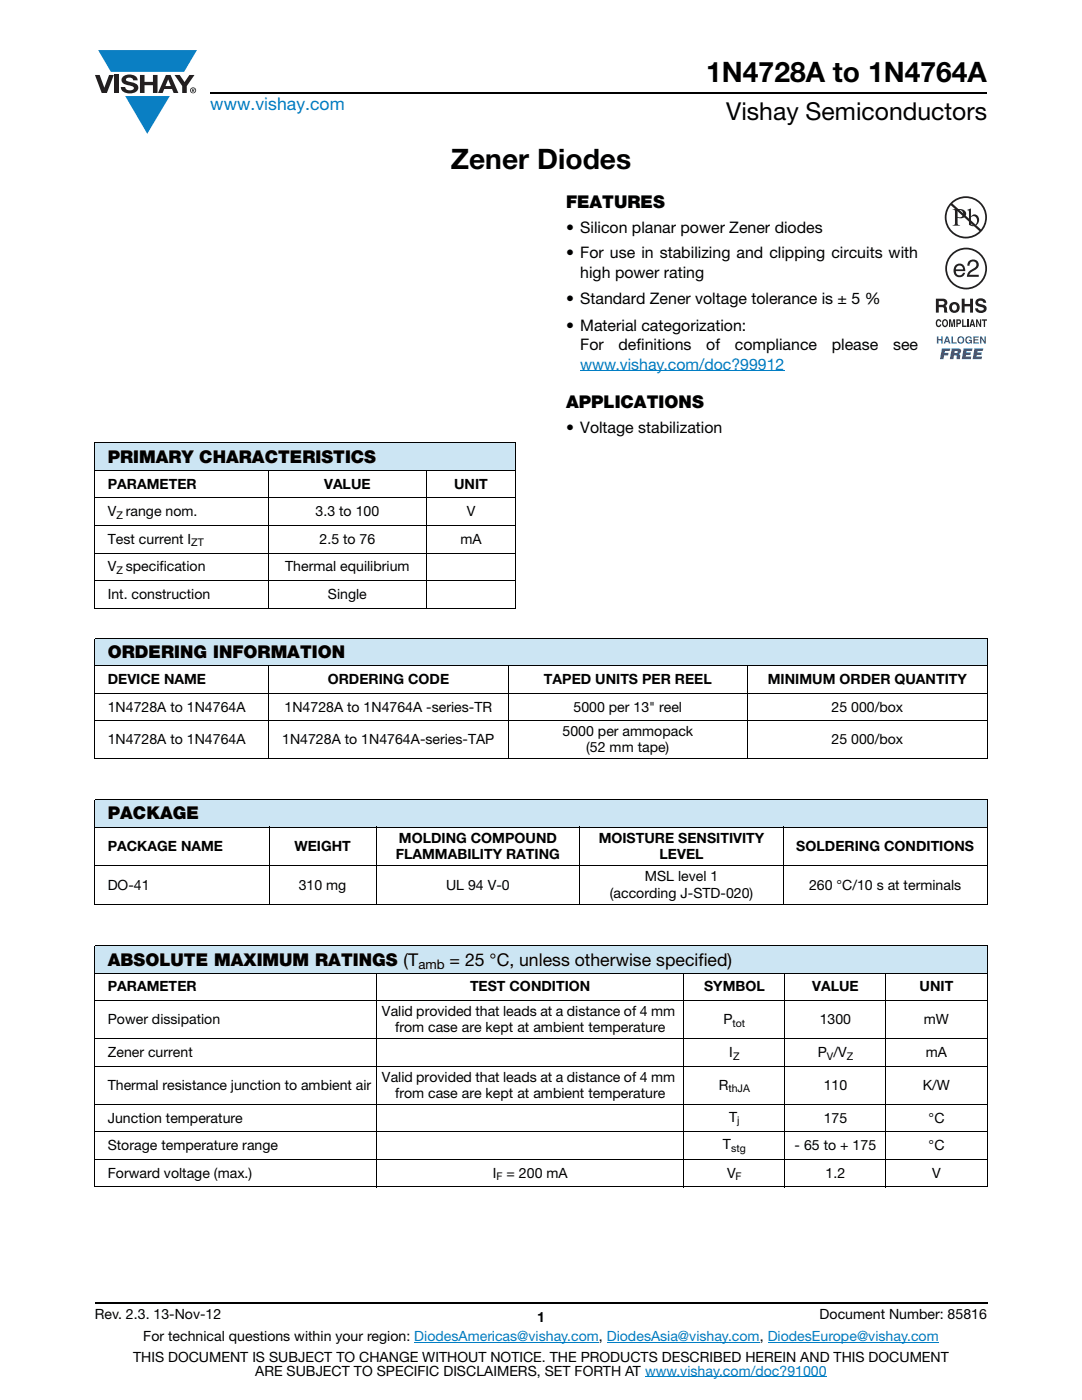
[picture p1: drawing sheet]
<svg xmlns="http://www.w3.org/2000/svg" width="216mm" height="279mm" viewBox="0 0 216 279" stroke-linecap="round" stroke-linejoin="round" font-family="sans-serif">
<defs><g id="words">
<g font-size="5.6">
<text x="140.9" y="16.4">1N4728A to 1N4764A</text>
<text x="89.9" y="33.8">Zener Diodes</text>
</g>
<text font-size="4.9" x="144.9" y="24">Vishay Semiconductors</text>
<text font-size="3.5" fill="#007ec4" x="42" y="21.9">www.vishay.com</text>
<g font-size="3.5">
<text x="112.9" y="41.5">FEATURES</text>
<text x="112.9" y="81.4">APPLICATIONS</text>
<text x="21.5" y="92.5">PRIMARY CHARACTERISTICS</text>
<text x="21.5" y="131.3">ORDERING INFORMATION</text>
<text x="21.5" y="163.5">PACKAGE</text>
<text x="21.5" y="192.8">ABSOLUTE MAXIMUM RATINGS (T</text>
<text x="89.7" y="192.8">= 25 °C, unless otherwise specified)</text>
</g>
<g font-size="3.2">
<text x="112.9" y="46.6">• Silicon planar power Zener diodes</text>
<text x="112.9" y="51.5">• For use in stabilizing and clipping circuits with</text>
<text x="115.8" y="55.4">high power rating</text>
<text x="112.9" y="60.7">• Standard Zener voltage tolerance is ± 5 %</text>
<text x="112.9" y="66">• Material categorization:</text>
<text x="115.8" y="69.9">For</text>
<text x="123.4" y="69.9">definitions</text>
<text x="140.9" y="69.9">of</text>
<text x="146.6" y="69.9">compliance</text>
<text x="166" y="69.9">please</text>
<text x="178.2" y="69.9">see</text>
<text x="112.9" y="86.4">• Voltage stabilization</text>
</g>
<text font-size="3.2" fill="#007ec4" x="115.8" y="73.7">www.vishay.com/doc?99912</text>
<g font-size="2.8">
<text x="21.5" y="97.5">PARAMETER</text>
<text x="64.7" y="97.5">VALUE</text>
<text x="90.6" y="97.5">UNIT</text>
<text x="21.5" y="103">V range nom.</text>
<text x="63" y="103">3.3 to 100</text>
<text x="93.1" y="103">V</text>
<text x="21.5" y="108.5">Test current I</text>
<text x="63.8" y="108.5">2.5 to 76</text>
<text x="91.9" y="108.5">mA</text>
<text x="21.5" y="119.5">Int. construction</text>
<text x="21.5" y="114">V specification</text>
<text x="56.9" y="114">Thermal equilibrium</text>
<text x="65.4" y="119.5">Single</text>
<text x="21.5" y="136.5">DEVICE NAME</text>
<text x="65.4" y="136.5">ORDERING CODE</text>
<text x="108.5" y="136.5">TAPED UNITS PER REEL</text>
<text x="153.2" y="136.5">MINIMUM ORDER QUANTITY</text>
<text x="21.5" y="142">1N4728A to 1N4764A</text>
<text x="56.8" y="142">1N4728A to 1N4764A -series-TR</text>
<text x="114.4" y="142">5000 per 13&quot; reel</text>
<text x="165.9" y="142">25 000/box</text>
<text x="21.5" y="148.6">1N4728A to 1N4764A</text>
<text x="56.3" y="148.6">1N4728A to 1N4764A-series-TAP</text>
<text x="112.2" y="147">5000 per ammopack</text>
<text x="165.9" y="148.6">25 000/box</text>
<text x="117" y="150.2">(52 mm tape)</text>
<text x="21.5" y="169.8">PACKAGE NAME</text>
<text x="58.7" y="169.8">WEIGHT</text>
<text x="79" y="171.4">FLAMMABILITY RATING</text>
<text x="79.6" y="168.2">MOLDING COMPOUND</text>
<text x="119.5" y="168.2">MOISTURE SENSITIVITY</text>
<text x="131.6" y="171.4">LEVEL</text>
<text x="158.9" y="169.8">SOLDERING CONDITIONS</text>
<text x="21.5" y="177.5">DO-41</text>
<text x="59.6" y="177.5">310 mg</text>
<text x="89" y="177.5">UL 94 V-0</text>
<text x="121.7" y="179.3">(according J-STD-020)</text>
<text x="128.7" y="175.8">MSL level 1</text>
<text x="161.4" y="177.5">260 °C/10 s at terminals</text>
<text x="21.5" y="197.9">PARAMETER</text>
<text x="93.8" y="197.9">TEST CONDITION</text>
<text x="140.5" y="197.9">SYMBOL</text>
<text x="162.1" y="197.9">VALUE</text>
<text x="183.5" y="197.9">UNIT</text>
<text x="76.2" y="202.8">Valid provided that leads at a distance of 4 mm</text>
<text x="21.5" y="204.4">Power dissipation</text>
<text x="78.8" y="206">from case are kept at ambient temperature</text>
<text x="144.4" y="204.4">P</text>
<text x="163.6" y="204.4">1300</text>
<text x="184.4" y="204.4">mW</text>
<text x="21.5" y="210.9">Zener current</text>
<text x="76.2" y="215.9">Valid provided that leads at a distance of 4 mm</text>
<text x="145.5" y="210.9">I</text>
<text x="163.2" y="210.9">P /V</text>
<text x="184.7" y="210.9">mA</text>
<text x="21.5" y="217.5">Thermal resistance junction to ambient air</text>
<text x="78.8" y="219.1">from case are kept at ambient temperature</text>
<text x="143.4" y="217.5">R</text>
<text x="164.4" y="217.5">110</text>
<text x="184.1" y="217.5">K/W</text>
<text x="21.5" y="224">Junction temperature</text>
<text x="145.5" y="223.9">T</text>
<text x="164.4" y="224">175</text>
<text x="185.3" y="224">°C</text>
<text x="21.5" y="229.5">Storage temperature range</text>
<text x="144.3" y="229.4">T</text>
<text x="158.6" y="229.5">- 65 to + 175</text>
<text x="185.3" y="229.5">°C</text>
<text x="21.5" y="235">Forward voltage (max.)</text>
<text x="98.3" y="235">I</text>
<text x="101.1" y="235">= 200 mA</text>
<text x="145.1" y="235">V</text>
<text x="164.7" y="235">1.2</text>
<text x="186" y="235">V</text>
<text x="18.9" y="263.3">Rev. 2.3. 13-Nov-12</text>
<text x="107.2" y="263.8">1</text>
<text x="163.6" y="263.3">Document Number: 85816</text>
<text x="28.6" y="267.7">For technical questions within your region: DiodesAmericas@vishay.com, DiodesAsia@vishay.com, DiodesEurope@vishay.com</text>
<text x="26.5" y="271.7">THIS DOCUMENT IS SUBJECT TO CHANGE WITHOUT NOTICE. THE PRODUCTS DESCRIBED HEREIN AND THIS DOCUMENT</text>
<text x="50.9" y="274.6">ARE SUBJECT TO SPECIFIC DISCLAIMERS, SET FORTH AT www.vishay.com/doc?91000</text>
</g>
<text font-size="2.6" x="83.5" y="193.5">amb</text>
<g font-size="2.1">
<text x="23.2" y="103.5">Z</text>
<text x="38.2" y="109">ZT</text>
<text x="23.2" y="114.5">Z</text>
<text x="146.2" y="204.9">tot</text>
<text x="146.3" y="211.5">Z</text>
<text x="165" y="211.5">V</text>
<text x="169" y="211.5">Z</text>
<text x="145.4" y="218">thJA</text>
<text x="147.1" y="224.4">j</text>
<text x="145.9" y="229.9">stg</text>
<text x="99.1" y="235.5">F</text>
<text x="146.8" y="235.5">F</text>
</g>
</g></defs>
<g fill="#0a7fc3">
<path d="M19.6 10h19.7l-2.6 4.3h-1.1h-13.5z"/>
<path d="M25 19.2h8.9l-4.5 7.5z"/>
</g>
<g fill="#231f20">
<path d="M18.9 15h1l.9 2.5 1-2.5h.9l-1.4 3.6h-1z"/>
<path d="M22.9 15h.9v3.6h-.9z"/>
<path d="M24.6 15.3a2.1 2.1 0 0 1 2.8 .3l.1 .4h-.9a.79 .79 0 0 0-.7-.5 .79 .79 0 0 0-.8 .4l.3 .3 1 .2a1.08 1.08 0 0 1 1.2 1 1.08 1.08 0 0 1-1.1 1.2 1.73 1.73 0 0 1-2.4-1.2h.9a.96 .96 0 0 0 .8 .6 .96 .96 0 0 0 .9-.4 1.31 1.31 0 0 0-1.2-.6 1.03 1.03 0 0 1-1.1-.6 1.03 1.03 0 0 1 .2-1.1z"/>
<path d="M27.9 15h.9v1.3h1.7v-1.3h.9v3.6h-.9v-1.6h-1.7v1.6h-.9z"/>
<path d="M34.8 15h1.1l.9 1.4 1-1.4h1l-1.5 2.2v1.4h-.9v-1.4z"/>
<path d="M33.6 15.9l.5 1.3h-1.1zM33.1 15l-1.6 3.6h1l.3-.8h1.5l.3 .8h1l-1.6-3.6z"/>
<path d="M38.1 18a.46 .46 0 0 1 .9 0 .46 .46 0 0 1-.9 0zM37.9 18a.6 .6 0 0 0 1.2 0 .6 .6 0 0 0-1.2 0z"/>
<path d="M38.4 17.8h.2v.2h-.2zM38.3 17.7v.7h.1v-.3l.4 .3-.2-.3 .2-.2-.1-.2z"/>
</g>
<path d="M42 18.6h155M18.9 260h178.1" fill="none" stroke="#000" stroke-width=".36"/>
<path d="M115.8 74h40.7M82.7 267.9h36.8M121.1 267.9h30.5M128.7 274.8h36.3M153.2 267.9h34.1" fill="none" stroke="#007ec4" stroke-width=".2"/>
<path d="M18.9 88.4h84.1v5.5h-84.1z" fill="#cce5f3"/>
<path d="M18.9 88.4h84.1M18.9 93.9h84.1M18.9 99.4h84.1M18.9 88.5v32.8M53.6 93.8v27.7M85 93.8v27.7M103 88.5v32.8M18.9 104.9h84.1M18.9 110.4h84.1M18.9 115.9h84.1M18.9 121.4h84.1" fill="none" stroke="#000" stroke-width=".2"/>
<path d="M18.9 39.8l84.4 42.3z" fill="#fff"/>
<path d="M186.7 39.2h10.3v32.5h-10.3z" fill="#fff"/>
<g fill="#231f20">
<path d="M191.9 59.6h.6v1.1h1.1v-1.1h.6v2.8h-.6v-1.3h-1.1v1.3h-.6z"/>
<path d="M194.9 59.7a1.15 1.15 0 0 1 1.9 .7h-.6v-.1a.68 .68 0 0 0-1-.2v.4l.3 .1a1.29 1.29 0 0 1 1.4 1 1.17 1.17 0 0 1-1.2 .9 1.17 1.17 0 0 1-1.1-1h.5l.1 .2a.67 .67 0 0 0 1.1-.1l-.2-.2-.6-.2a.82 .82 0 0 1-.8-.5 .82 .82 0 0 1 .2-1z"/>
<path d="M186.9 63.9l.4-.2 .3 .1 .2 .4-.6-.2a.66 .66 0 0 0 .1 1l.3-.3h.2a.54 .54 0 0 1-.5 .6 .54 .54 0 0 1-.5-.5z"/>
<path d="M189.4 63.7h.3l.3 1.2 .2-1.2h.4v1.6h-.3v-1.3l-.2 1.3h-.3l-.2-1.3v1.3h-.2z"/>
<path d="M192 63.7h.2v1.3h.7v.3h-.9z"/>
<path d="M193 63.7h.3v1.6h-.3z"/>
<path d="M194.8 63.7h.2l.5 1.1v-1.1h.3v1.6h-.3l-.5-1.1v1.1h-.2z"/>
<path d="M195.9 63.7h1v.3h-.3v1.3h-.3v-1.3h-.4z"/>
<path d="M187.3 60.1v.7h1a.39 .39 0 0 0 0-.7zM186.7 59.6h1.5a.79 .79 0 0 1 .7 .4 .79 .79 0 0 1-.1 .9l-.2 .2a.98 .98 0 0 1 .4 1.1l.1 .2h-.7l-.2-1-.9-.1v1.1h-.6z"/>
<path d="M190.2 60.8a.63 .63 0 0 0-.2 .8 .63 .63 0 0 0 .7 .3 .63 .63 0 0 0 .2-.8 .63 .63 0 0 0-.7-.3zM189.4 61.4a1.09 1.09 0 0 1 2.1 0 1.09 1.09 0 0 1-2.1 0z"/>
<path d="M188.4 64a.64 .64 0 0 0 .2 1h.1a.64 .64 0 0 0-.1-1zM188.2 63.8l.2-.1a.56 .56 0 0 1 .7 .4 .82 .82 0 0 1-.5 1.2h-.2a.89 .89 0 0 1-.2-1.5z"/>
<path d="M191.1 64v.4l.4-.1v-.3zM190.8 63.7h.6a.5 .5 0 0 1 .4 .5 .5 .5 0 0 1-.4 .5h-.3v.6h-.3z"/>
<path d="M194 64.1l-.1 .6h.3zM193.9 63.7h.3l.4 1.6h-.3l-.1-.4h-.4l-.1 .4h-.3z"/>
<path d="M191.1 42v1.3a.75 .75 0 0 0 1.1-.7 .75 .75 0 0 0-1.1-.6zM190.1 41.7a2.81 2.81 0 0 1 2.4 .4 .97 .97 0 0 1 0 1.2 .97 .97 0 0 1-1.2 .2h-.2v1v.3l.5 .2h-1.5l.3-.1 .2-.4v-2.3l-.1-.2z"/>
<path d="M193.7 43.4v1.3l.2 .2a.72 .72 0 0 0 .8-.1 .72 .72 0 0 0 .3-.8 .72 .72 0 0 0-.4-.8 .72 .72 0 0 0-.9 .2zM193 41.9l.7-.3v1.6a.89 .89 0 0 1 1.1-.4 .89 .89 0 0 1 .6 1.1 1.23 1.23 0 0 1-.7 1.1 1.23 1.23 0 0 1-1.4-.1v-2.7z"/>
<path d="M190 40.6a3.9 3.9 0 0 1 5.3-.1 3.9 3.9 0 0 1 .4 5.3zM189.7 41l5.7 5.1a3.9 3.9 0 0 1-5.3 .1 3.9 3.9 0 0 1-.4-5.2zM188.5 43.4a4.2 4.2 0 0 0 8.4 0 4.2 4.2 0 0 0-8.4 0z"/>
</g>
<g fill="#3953a4">
<path d="M186.9 67.1h.3v.6h.6v-.6h.3v1.5h-.3v-.7h-.6v.7h-.3z"/>
<path d="M189.9 67.1h.3v1.2h.7v.3h-1z"/>
<path d="M192.8 67.3a.68 .68 0 0 1 1.1 .3l-.8-.2a.55 .55 0 0 0-.2 .5 .55 .55 0 0 0 .4 .5l.4-.4h-.4v-.2h.6v.8h-.2v-.2a.71 .71 0 0 1-1 0 .71 .71 0 0 1 .1-1.1z"/>
<path d="M194.2 67.1h1.1v.3h-.8v.3h.7v.2h-.7v.4h.8v.3h-1.1z"/>
<path d="M195.5 67.1h.4l.5 1v-1h.3v1.5h-.3l-.6-1.1v1.1h-.3z"/>
<path d="M187.9 69.5h1.7l-.1 .5h-.9l-.1 .4h.8l-.1 .5h-.8l-.1 .8h-.7z"/>
<path d="M192.3 69.5h1.7v.5h-1.1l-.1 .3h.9v.5h-.9l-.1 .4h1.1l-.1 .5h-1.8z"/>
<path d="M194.5 69.5h1.7l-.1 .5h-1l-.1 .3h.9l-.1 .5h-.9v.4h1.1l-.1 .5h-1.8z"/>
<path d="M189 67.5l-.2 .5h.4zM188.8 67.1h.4l.5 1.5h-.4l-.1-.3h-.5l-.1 .3h-.3z"/>
<path d="M191.2 67.9a.5 .5 0 0 0 1 0 .5 .5 0 0 0-1 0zM190.9 67.8a.75 .75 0 0 1 1.5 0 .75 .75 0 0 1-1.5 0z"/>
<path d="M190.5 70v.5l.5-.1v-.4zM189.9 69.5l1.7 .2a.63 .63 0 0 1-.3 1l.3 .2v.8h-.7v-.6l-.3-.2h-.2l-.2 .8h-.7z"/>
</g>
<g fill="#231f20">
<path d="M193.3 52.1a1.13 1.13 0 0 1 1.9 .2 1.13 1.13 0 0 1-.8 1.7 1.39 1.39 0 0 0-1 .8h1.9v.4h-2.4a2.07 2.07 0 0 1 1.6-1.7 .69 .69 0 0 0 .1-1.2 .69 .69 0 0 0-1.1 .5v.2h-.5z"/>
<path d="M189 53.6a3.8 3.8 0 0 1 7.6 0 3.8 3.8 0 0 1-7.6 0zM188.6 53.6a4.2 4.2 0 0 0 8.4 0 4.2 4.2 0 0 0-8.4 0z"/>
<path d="M190.9 53.2l-.2 .6h1.5a.7 .7 0 0 0-.5-.8 .7 .7 0 0 0-.8 .2zM190.7 52.9a1.18 1.18 0 0 1 1.4-.1 1.18 1.18 0 0 1 .5 1.3h-1.9a.73 .73 0 0 0 .6 .8 .73 .73 0 0 0 .8-.5h.5a1.21 1.21 0 0 1-1.6 .8 1.21 1.21 0 0 1-.7-1.6z"/>
</g>
<path d="M18.9 127.4h178.1v5.5h-178.1z" fill="#cce5f3"/>
<g fill="#fff">
<path d="M18.9 132.9h34.7v5.5h-34.7z"/>
<path d="M53.6 132.9h47.8v5.5h-47.8z"/>
<path d="M101.4 132.9h47.8v5.5h-47.8z"/>
<path d="M149.2 132.9h47.8v5.5h-47.8z"/>
</g>
<path d="M18.9 159.6h178.1v5.5h-178.1z" fill="#cce5f3"/>
<g fill="#fff">
<path d="M18.9 165.1h34.8v7.6h-34.8z"/>
<path d="M53.7 165.1h21.3v7.6h-21.3z"/>
<path d="M75 165.1h40.7v7.6h-40.7z"/>
<path d="M115.7 165.1h40.6v7.6h-40.6z"/>
<path d="M156.3 165.1h40.7v7.6h-40.7z"/>
</g>
<path d="M18.9 188.7h178.1v5.5h-178.1z" fill="#cce5f3"/>
<g fill="#fff">
<path d="M18.9 194.2h56.3v5.5h-56.3z"/>
<path d="M75.2 194.2h61.3v5.5h-61.3z"/>
<path d="M136.5 194.2h20.1v5.5h-20.1z"/>
<path d="M156.6 194.2h20.2v5.5h-20.2z"/>
<path d="M176.8 194.2h20.2v5.5h-20.2z"/>
</g>
<g fill="none" stroke="#000" stroke-width=".2">
<path d="M18.9 127.4h178.1M18.9 132.9h178.1M18.9 138.4h178.1M18.9 127.4v24M53.6 132.8v18.7M101.4 132.8v18.7M149.2 132.8v18.7M197 127.4v24M18.9 143.9h178.1M18.9 151.4h178.1M18.9 159.6h178.1M18.9 159.7v20.8"/>
<path d="M197 159.7v20.8M18.9 165.1h178.1M18.9 172.7h178.1M53.7 165v15.7M75 165v15.7M115.7 165v15.7M156.3 165v15.7M18.9 180.6h178.1M18.9 188.7h178.1M18.9 194.2h178.1M18.9 199.7h178.1M18.9 188.8v48"/>
<path d="M75.2 194.1v42.9M136.5 194.1v42.9M156.6 194.1v42.9M176.8 194.1v42.9M197 188.8v48M18.9 207.3h178.1M18.9 212.8h178.1M18.9 220.4h178.1M18.9 225.9h178.1M18.9 231.4h178.1M18.9 236.9h178.1"/>
</g>
<use href="#words"/>
</svg>
